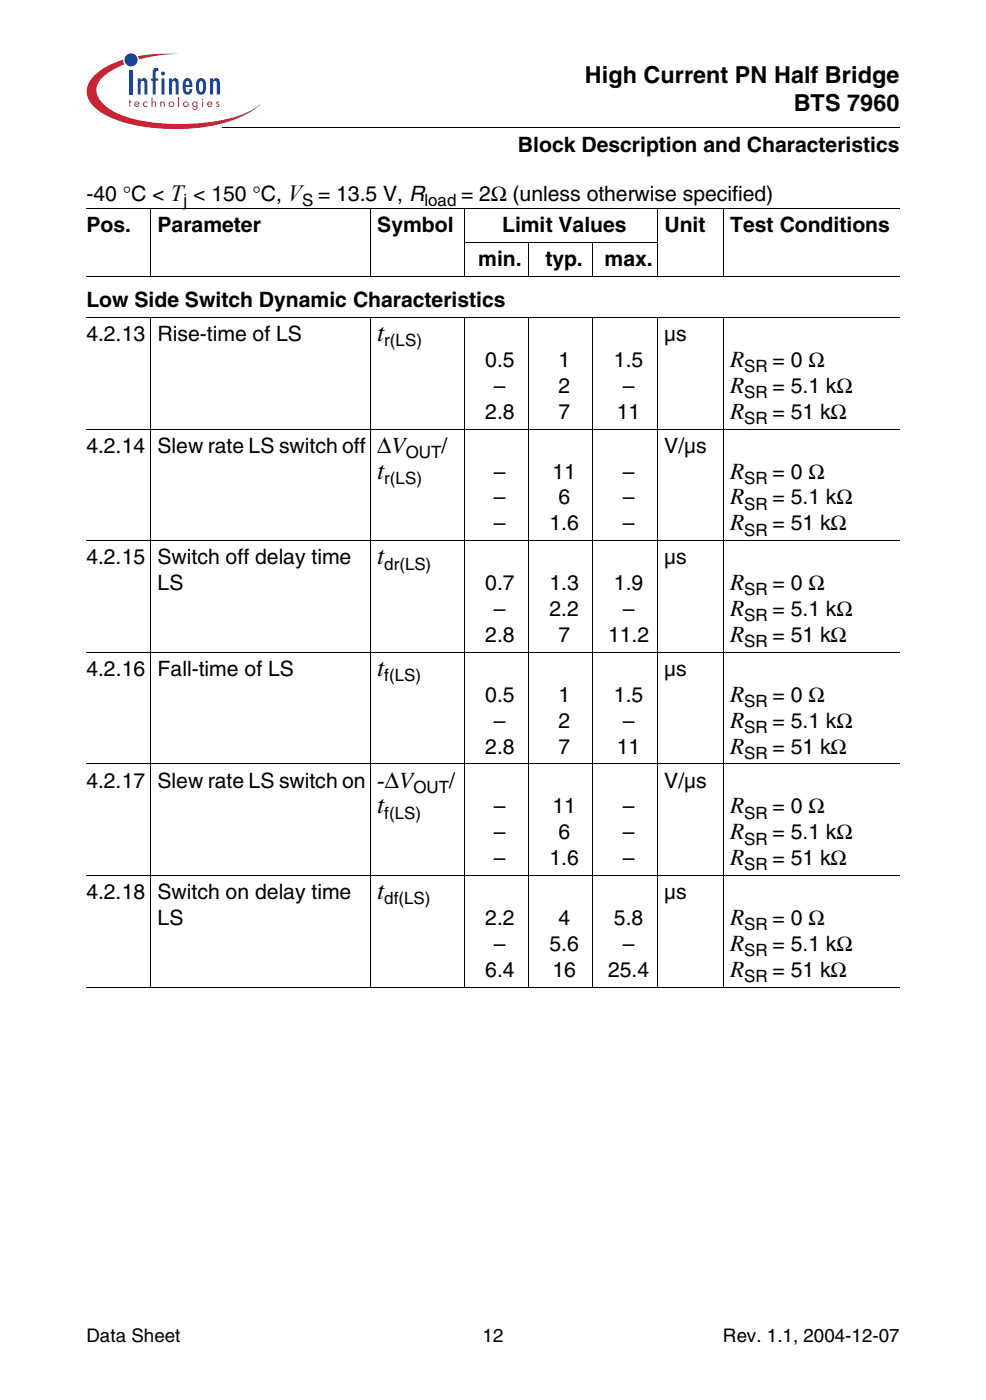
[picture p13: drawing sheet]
<svg xmlns="http://www.w3.org/2000/svg" width="207mm" height="294mm" viewBox="0 0 207 294" stroke-linecap="round" stroke-linejoin="round" font-family="sans-serif">
<defs><g id="words">
<g font-size="5.4">
<text x="79.2" y="71.7">t</text>
<text x="79.2" y="100.6">t</text>
<text x="79.2" y="118.6">t</text>
<text x="79.2" y="142.1">t</text>
<text x="79.2" y="170.9">t</text>
<text x="79.2" y="189">t</text>
</g>
<g font-size="4.9">
<text x="122.8" y="17.4">High Current PN Half Bridge</text>
<text x="166.7" y="23.3">BTS 7960</text>
<text x="153.4" y="77.1">R</text>
<text x="153.4" y="82.5">R</text>
<text x="153.4" y="88">R</text>
<text x="79.2" y="95.1">∆V</text>
<text x="153.4" y="100.6">R</text>
<text x="153.4" y="106">R</text>
<text x="153.4" y="111.4">R</text>
<text x="153.4" y="124">R</text>
<text x="153.4" y="129.4">R</text>
<text x="153.4" y="134.9">R</text>
<text x="153.4" y="147.5">R</text>
<text x="153.4" y="152.9">R</text>
<text x="153.4" y="158.4">R</text>
<text x="79.2" y="165.5">-∆V</text>
<text x="153.4" y="170.9">R</text>
<text x="153.4" y="176.4">R</text>
<text x="153.4" y="181.8">R</text>
<text x="153.4" y="194.4">R</text>
<text x="153.4" y="199.8">R</text>
<text x="153.4" y="205.3">R</text>
</g>
<g font-size="4.4">
<text x="108.8" y="31.9">Block Description and Characteristics</text>
<text x="18.1" y="42.3">-40 °C &lt; T &lt; 150 °C, V = 13.5 V, R</text>
<text x="96.8" y="42.3">= 2Ω (unless otherwise specified)</text>
<text x="18.1" y="48.7">Pos.</text>
<text x="33.1" y="48.7">Parameter</text>
<text x="79.2" y="48.7">Symbol</text>
<text x="105.5" y="48.7">Limit Values</text>
<text x="139.5" y="48.7">Unit</text>
<text x="153.4" y="48.7">Test Conditions</text>
<text x="100.4" y="55.9">min.</text>
<text x="114.5" y="55.9">typ.</text>
<text x="127" y="55.9">max.</text>
<text x="18.1" y="64.5">Low Side Switch Dynamic Characteristics</text>
<text x="18.1" y="71.7">4.2.13 Rise-time of LS</text>
<text x="139.5" y="71.7">µs</text>
<text x="101.9" y="77.1">0.5</text>
<text x="117.3" y="77.1">1</text>
<text x="128.9" y="77.1">1.5</text>
<text x="162.2" y="77.1">= 0 Ω</text>
<text x="103.7" y="82.5">–</text>
<text x="117.3" y="82.5">2</text>
<text x="130.8" y="82.5">–</text>
<text x="162.2" y="82.5">= 5.1 kΩ</text>
<text x="101.9" y="88">2.8</text>
<text x="117.3" y="88">7</text>
<text x="129.6" y="88">11</text>
<text x="162.2" y="88">= 51 kΩ</text>
<text x="18.1" y="95.1">4.2.14 Slew rate LS switch off</text>
<text x="92.7" y="95.1">/</text>
<text x="139.5" y="95.1">V/µs</text>
<text x="103.7" y="100.6">–</text>
<text x="116" y="100.6">11</text>
<text x="130.8" y="100.6">–</text>
<text x="162.2" y="100.6">= 0 Ω</text>
<text x="103.7" y="106">–</text>
<text x="117.3" y="106">6</text>
<text x="130.8" y="106">–</text>
<text x="162.2" y="106">= 5.1 kΩ</text>
<text x="103.7" y="111.4">–</text>
<text x="115.4" y="111.4">1.6</text>
<text x="130.8" y="111.4">–</text>
<text x="162.2" y="111.4">= 51 kΩ</text>
<text x="18.1" y="118.6">4.2.15 Switch off delay time</text>
<text x="139.5" y="118.6">µs</text>
<text x="33.1" y="124">LS</text>
<text x="101.9" y="124">0.7</text>
<text x="115.4" y="124">1.3</text>
<text x="128.9" y="124">1.9</text>
<text x="162.2" y="124">= 0 Ω</text>
<text x="103.7" y="129.4">–</text>
<text x="115.4" y="129.4">2.2</text>
<text x="130.8" y="129.4">–</text>
<text x="162.2" y="129.4">= 5.1 kΩ</text>
<text x="101.9" y="134.9">2.8</text>
<text x="117.3" y="134.9">7</text>
<text x="127.7" y="134.9">11.2</text>
<text x="162.2" y="134.9">= 51 kΩ</text>
<text x="18.1" y="142.1">4.2.16 Fall-time of LS</text>
<text x="139.5" y="142.1">µs</text>
<text x="101.9" y="147.5">0.5</text>
<text x="117.3" y="147.5">1</text>
<text x="128.9" y="147.5">1.5</text>
<text x="162.2" y="147.5">= 0 Ω</text>
<text x="103.7" y="152.9">–</text>
<text x="117.3" y="152.9">2</text>
<text x="130.8" y="152.9">–</text>
<text x="162.2" y="152.9">= 5.1 kΩ</text>
<text x="101.9" y="158.4">2.8</text>
<text x="117.3" y="158.4">7</text>
<text x="129.6" y="158.4">11</text>
<text x="162.2" y="158.4">= 51 kΩ</text>
<text x="18.1" y="165.5">4.2.17 Slew rate LS switch on</text>
<text x="94.3" y="165.5">/</text>
<text x="139.5" y="165.5">V/µs</text>
<text x="103.7" y="170.9">–</text>
<text x="116" y="170.9">11</text>
<text x="130.8" y="170.9">–</text>
<text x="162.2" y="170.9">= 0 Ω</text>
<text x="103.7" y="176.4">–</text>
<text x="117.3" y="176.4">6</text>
<text x="130.8" y="176.4">–</text>
<text x="162.2" y="176.4">= 5.1 kΩ</text>
<text x="103.7" y="181.8">–</text>
<text x="115.4" y="181.8">1.6</text>
<text x="130.8" y="181.8">–</text>
<text x="162.2" y="181.8">= 51 kΩ</text>
<text x="18.1" y="189">4.2.18 Switch on delay time</text>
<text x="139.5" y="189">µs</text>
<text x="33.1" y="194.4">LS</text>
<text x="101.9" y="194.4">2.2</text>
<text x="117.3" y="194.4">4</text>
<text x="128.9" y="194.4">5.8</text>
<text x="162.2" y="194.4">= 0 Ω</text>
<text x="103.7" y="199.8">–</text>
<text x="115.4" y="199.8">5.6</text>
<text x="130.8" y="199.8">–</text>
<text x="162.2" y="199.8">= 5.1 kΩ</text>
<text x="101.9" y="205.3">6.4</text>
<text x="116" y="205.3">16</text>
<text x="127.7" y="205.3">25.4</text>
<text x="162.2" y="205.3">= 51 kΩ</text>
</g>
<g font-size="3.9">
<text x="18.1" y="282.1">Data Sheet</text>
<text x="101.3" y="282.1">12</text>
<text x="151.8" y="282.1">Rev. 1.1, 2004-12-07</text>
</g>
<g font-size="3.6">
<text x="38.6" y="43.4">j</text>
<text x="63.4" y="43.4">S</text>
<text x="89.1" y="43.4">load</text>
<text x="80.7" y="72.8">r(LS)</text>
<text x="156.3" y="78.2">SR</text>
<text x="156.3" y="83.6">SR</text>
<text x="156.3" y="89.1">SR</text>
<text x="80.7" y="101.7">r(LS)</text>
<text x="85.2" y="96.3">OUT</text>
<text x="156.3" y="101.7">SR</text>
<text x="156.3" y="107.1">SR</text>
<text x="156.3" y="112.6">SR</text>
<text x="80.7" y="119.7">dr(LS)</text>
<text x="156.3" y="125.1">SR</text>
<text x="156.3" y="130.5">SR</text>
<text x="156.3" y="136">SR</text>
<text x="80.7" y="143.2">f(LS)</text>
<text x="156.3" y="148.6">SR</text>
<text x="156.3" y="154">SR</text>
<text x="156.3" y="159.5">SR</text>
<text x="86.8" y="166.6">OUT</text>
<text x="80.7" y="172">f(LS)</text>
<text x="156.3" y="172">SR</text>
<text x="156.3" y="177.5">SR</text>
<text x="156.3" y="182.9">SR</text>
<text x="80.7" y="190.1">df(LS)</text>
<text x="156.3" y="195.5">SR</text>
<text x="156.3" y="200.9">SR</text>
<text x="156.3" y="206.4">SR</text>
</g>
</g></defs>
<g fill="#c82434">
<path d="M27.2 20.9h.2v.4h.2v.2h-.2v1h-.2v-1h-.1z"/>
<path d="M30.2 21.5l.6-.2 .2 .1v.3a.42 .42 0 0 0-.6-.1 .42 .42 0 0 0 0 .6 .42 .42 0 0 0 .6-.1v.3a.6 .6 0 0 1-.8-.1 .6 .6 0 0 1 0-.8z"/>
<path d="M31.8 20.5h.2v1l.4-.2 .3 .3 .1 .9h-.2l-.1-.8-.2-.2-.3 .2v.8h-.2z"/>
<path d="M33.7 21.3h.2v.2l.3-.2 .2 .1 .2 1.1h-.2v-.8l-.2-.2-.3 .2v.8h-.2z"/>
<path d="M37.4 20.5h.2v2h-.2z"/>
<path d="M45.5 21.5a.34 .34 0 0 1 .6 0h-.5l.1 .2a.4 .4 0 0 1 .4 .4 .4 .4 0 0 1-.3 .4 .4 .4 0 0 1-.5-.3l.6 .1-.1-.3a.4 .4 0 0 1-.3-.5z"/>
<path d="M29 11.8a36.8 36.8 0 0 1 8.7-.5 31.9 31.9 0 0 0-8.5 1.2z"/>
<path d="M19.9 15.8a14.7 14.7 0 0 1 6-3.3l.2 1a9.9 9.9 0 0 0-5.7 4.4 4 4 0 0 0 1.7 4.3 20.8 20.8 0 0 0 11.3 3.7 40 40 0 0 0 18.7-2.3l2.5-1.7a19.5 19.5 0 0 1-10.2 4.6 41.7 41.7 0 0 1-20.1-1.4 10 10 0 0 1-5.7-4.2 4.3 4.3 0 0 1 1.3-5.1z"/>
<path d="M28.5 21.6l.3-.1 .3 .3h-.7zM28.4 21.5a.59 .59 0 0 0 0 .9 .59 .59 0 0 0 .9-.2l-.2-.1-.2 .2a.37 .37 0 0 1-.5-.4h.9a.55 .55 0 0 0-.3-.5 .55 .55 0 0 0-.6 .1z"/>
<path d="M35.6 21.9a.41 .41 0 0 1 .8 0 .41 .41 0 0 1-.8 0zM35.4 21.9a.6 .6 0 0 0 1.2 0 .6 .6 0 0 0-1.2 0z"/>
<path d="M38.6 21.9a.45 .45 0 0 1 .9 0 .45 .45 0 0 1-.9 0zM38.4 21.9a.6 .6 0 0 0 1.2 0 .6 .6 0 0 0-1.2 0z"/>
<path d="M40.5 21.9a.4 .4 0 0 1 .8 0 .4 .4 0 0 1-.8 0zM40.5 21.5a.57 .57 0 0 0 0 .8 .57 .57 0 0 0 .8 0 .44 .44 0 0 1-.1 .5 .44 .44 0 0 1-.5 .1l-.1-.3h-.2a.57 .57 0 0 0 .6 .5 .57 .57 0 0 0 .5-.7v-1.1h-.2v.2l-.4-.2z"/>
<path d="M42.5 21.3h.2v1.2h-.2zM42.4 20.9a.15 .15 0 0 1 .3 0 .15 .15 0 0 1-.3 0z"/>
<path d="M43.8 21.6l.3-.1 .3 .3h-.7zM43.7 21.5a.59 .59 0 0 0 0 .9 .59 .59 0 0 0 .9-.2l-.2-.1-.2 .2a.37 .37 0 0 1-.5-.4h.9a.55 .55 0 0 0-.3-.5 .55 .55 0 0 0-.6 .1z"/>
</g>
<g fill="#18469d">
<path d="M27.2 14.8h.7v5.1h-.7z"/>
<path d="M28.9 16.5h.7v.4a.78 .78 0 0 1 1-.4 .78 .78 0 0 1 .4 1v2.4h-.7v-2.6l-.4-.3a.58 .58 0 0 0-.3 .7v2.2h-.7z"/>
<path d="M32.2 14.5a.91 .91 0 0 1 1.1-.2v.7l-.3-.1-.3 .3v1.3h.5v.5h-.5v2.9h-.6v-2.9h-.4v-.5h.4v-1.5z"/>
<path d="M35.5 16.5h.6v.4a.78 .78 0 0 1 1.1-.4 .78 .78 0 0 1 .3 1v2.4h-.6v-2.6l-.4-.3a.58 .58 0 0 0-.4 .7v2.2h-.6z"/>
<path d="M44.1 16.5h.7v.4a.78 .78 0 0 1 1-.4 .78 .78 0 0 1 .4 1v2.4h-.7v-2.6l-.4-.3a.58 .58 0 0 0-.3 .7v2.2h-.7z"/>
<path d="M33.9 16.5h.7v3.4h-.7zM33.8 15.5a.45 .45 0 0 1 .9 0 .45 .45 0 0 1-.9 0z"/>
<path d="M39.1 17.1l.3-.1a.73 .73 0 0 1 .4 .8h-.8zM38.9 16.5a2.66 2.66 0 0 0 0 3.3 1.02 1.02 0 0 0 1.1-.1 1.02 1.02 0 0 0 .4-1h-.6l-.1 .6-.3 .1a.97 .97 0 0 1-.4-1.1l1.4-.1a1.54 1.54 0 0 0-1-1.8z"/>
<path d="M41.9 17.1l.3-.1a1.27 1.27 0 0 1 .4 1.5l-.1 .7-.3 .1a1.26 1.26 0 0 1-.4-1.4zM41.4 16.8l-.3 1.4a1.24 1.24 0 0 0 .3 1.3 1.24 1.24 0 0 0 1.3 .3 2.57 2.57 0 0 0 0-3.3l-.5-.1-.5 .1z"/>
<circle cx="27.5" cy="12.6" r="1.38"/>
</g>
<path d="M46.6 26.6l.1 .2z" fill="#000"/>
<path d="M46.7 26.7h142.3" fill="none" stroke="#000" stroke-width=".21"/>
<path d="M18.1 28.8h45.9v4.8h-45.9z" fill="#fff"/>
<g fill="none" stroke="#000" stroke-width=".21">
<path d="M18.1 43.8h170.8M18.1 58.1h170.8M31.6 43.7v14.5M77.8 43.7v14.5M97.4 50.9h40.7M97.5 43.7v14.5M111 50.8v7.4M124.5 50.8v7.4M138 43.7v14.5M151.9 43.7v14.5M18.1 66.7h170.8M31.6 66.7v140.8"/>
<path d="M77.8 66.7v140.8M97.5 66.7v140.8M111 66.7v140.8M124.5 66.7v140.8M138 66.7v140.8M151.9 66.7v140.8M18.1 90.2h170.8M18.1 113.7h170.8M18.1 137.1h170.8M18.1 160.6h170.8M18.1 184h170.8M18.1 207.5h170.8"/>
</g>
<use href="#words"/>
</svg>
